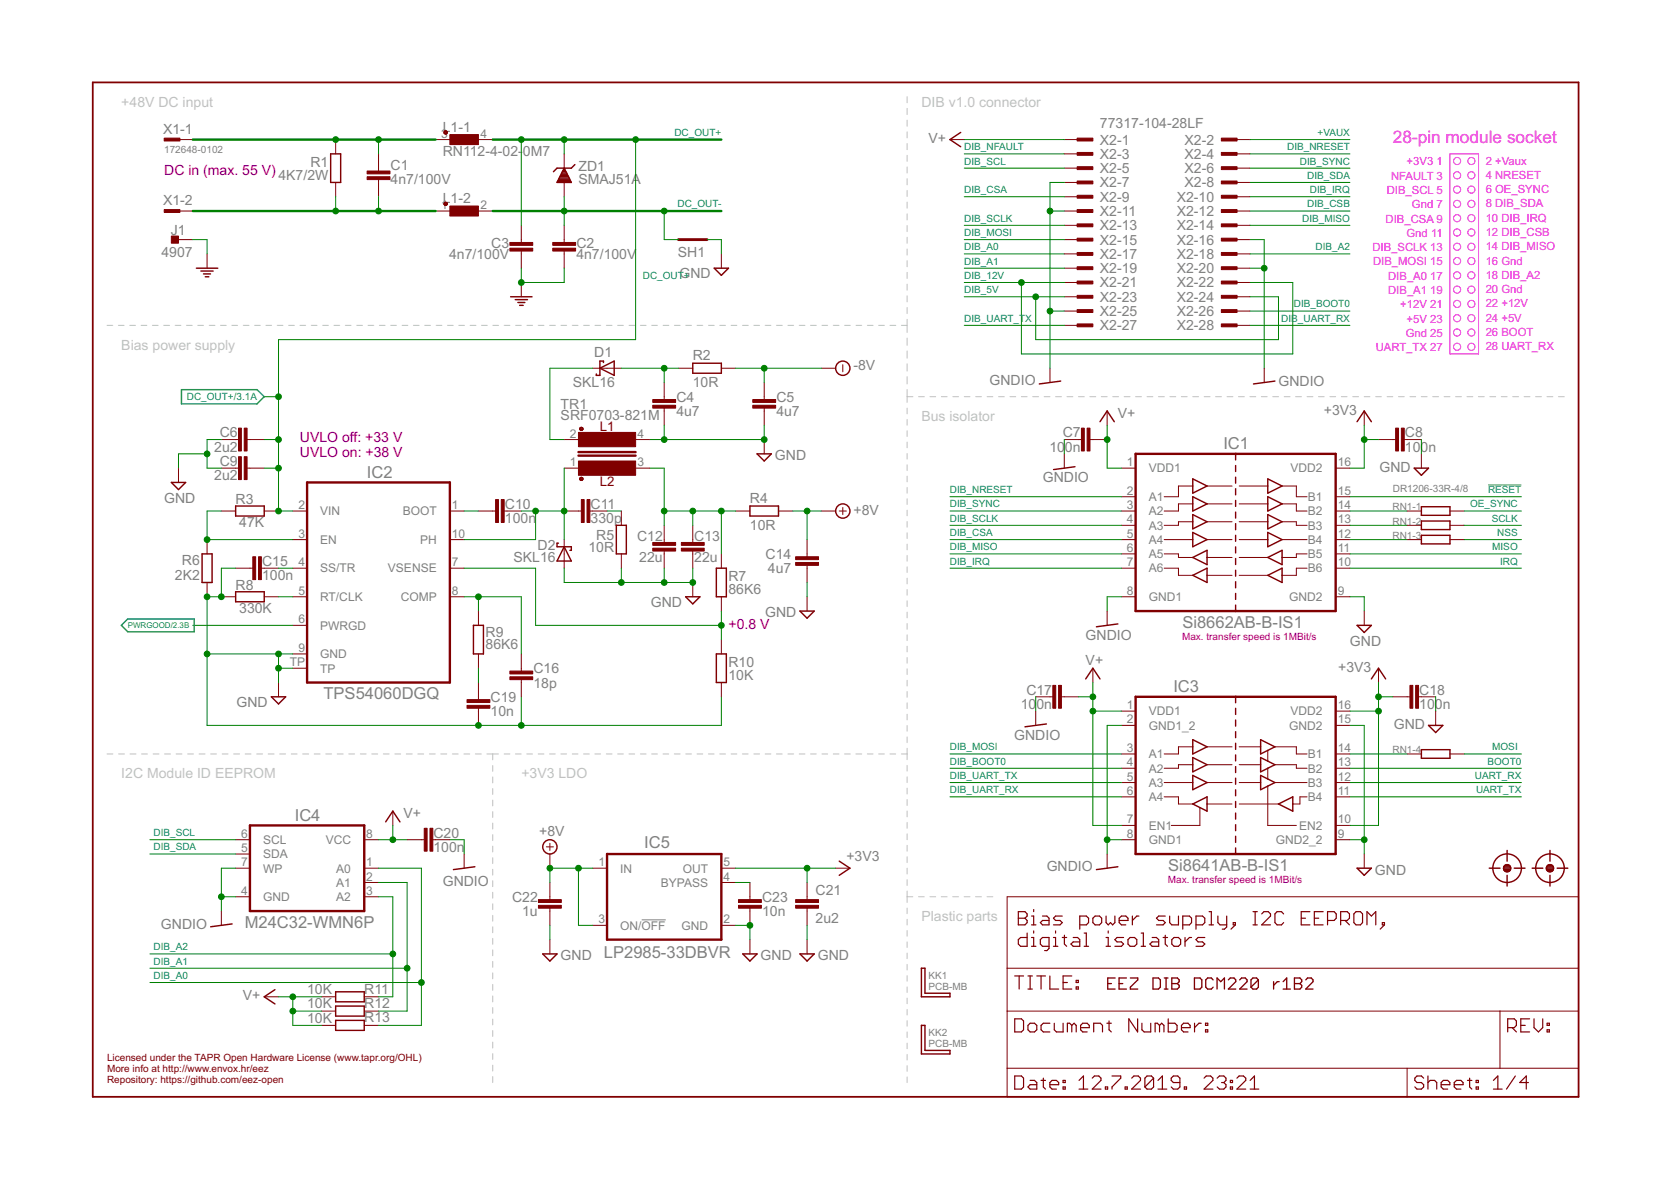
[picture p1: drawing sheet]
<svg xmlns="http://www.w3.org/2000/svg" width="297mm" height="210mm" viewBox="0 0 297 210" stroke-linecap="round" stroke-linejoin="round" font-family="sans-serif">
<defs><g id="words">
<text font-size="3.1" fill="#f0f" x="247.6" y="25.4">28-pin module socket</text>
<g font-size="2.9" fill="#808080">
<text x="217.5" y="79.8">IC1</text>
<text x="65.2" y="85">IC2</text>
<text x="210.2" y="111.6">Si8662AB-B-IS1</text>
<text x="57.5" y="124.1">TPS54060DGQ</text>
<text x="208.6" y="123">IC3</text>
<text x="52.4" y="145.8">IC4</text>
<text x="114.5" y="150.8">IC5</text>
<text x="207.6" y="154.7">Si8641AB-B-IS1</text>
<text x="43.5" y="164.9">M24C32-WMN6P</text>
<text x="107.4" y="170.2">LP2985-33DBVR</text>
</g>
<g font-size="2.5" fill="#c0c0c0">
<text x="21.6" y="19">+48V DC input</text>
<text x="163.8" y="19">DIB v1.0 connector</text>
<text x="21.6" y="62.1">Bias power supply</text>
<text x="163.8" y="74.8">Bus isolator</text>
<text x="21.6" y="138.3">I2C Module ID EEPROM</text>
<text x="92.7" y="138.3">+3V3 LDO</text>
<text x="163.8" y="163.7">Plastic parts</text>
</g>
<g font-size="2.5" fill="#808080">
<text x="29" y="23.8">X1-1</text>
<text x="78.7" y="23.4">L1-1</text>
<text x="195.5" y="22.8">77317-104-28LF</text>
<text x="55.2" y="29.7">R1</text>
<text x="78.7" y="27.7">RN112-4-02-</text>
<text x="93" y="27.7">0M7</text>
<text x="165.1" y="25.4">V+</text>
<text x="195.5" y="25.7">X2-1</text>
<text x="195.5" y="28.2">X2-3</text>
<text x="210.6" y="25.7">X2-2</text>
<text x="210.6" y="28.2">X2-4</text>
<text x="49.5" y="31.9">4K7/2W</text>
<text x="69.4" y="32.7">4n7/100V</text>
<text x="69.4" y="30.1">C1</text>
<text x="102.8" y="32.7">SMAJ51A</text>
<text x="102.8" y="30.4">ZD1</text>
<text x="195.5" y="30.8">X2-5</text>
<text x="195.5" y="33.3">X2-7</text>
<text x="195.5" y="35.9">X2-9</text>
<text x="209.2" y="35.9">X2-10</text>
<text x="210.6" y="30.8">X2-6</text>
<text x="210.6" y="33.3">X2-8</text>
<text x="29" y="36.5">X1-2</text>
<text x="30.4" y="41.8">J1</text>
<text x="78.7" y="36.1">L1-2</text>
<text x="195.5" y="38.4">X2-11</text>
<text x="195.5" y="40.9">X2-13</text>
<text x="209.2" y="38.4">X2-12</text>
<text x="209.2" y="40.9">X2-14</text>
<text x="28.7" y="45.6">4907</text>
<text x="79.8" y="46">4n7/100V</text>
<text x="87.3" y="44.1">C3</text>
<text x="102.5" y="46">4n7/100V</text>
<text x="102.5" y="44.1">C2</text>
<text x="120.5" y="45.6">SH1</text>
<text x="195.5" y="43.5">X2-15</text>
<text x="195.5" y="46">X2-17</text>
<text x="209.2" y="43.5">X2-16</text>
<text x="209.2" y="46">X2-18</text>
<text x="120.8" y="49.4">GND</text>
<text x="195.5" y="48.6">X2-19</text>
<text x="195.5" y="51.1">X2-21</text>
<text x="195.5" y="53.6">X2-23</text>
<text x="209.2" y="48.6">X2-20</text>
<text x="209.2" y="51.1">X2-22</text>
<text x="209.2" y="53.6">X2-24</text>
<text x="195.5" y="56.2">X2-25</text>
<text x="195.5" y="58.7">X2-27</text>
<text x="209.2" y="56.2">X2-26</text>
<text x="209.2" y="58.7">X2-28</text>
<text x="105.6" y="63.5">D1</text>
<text x="123.2" y="63.9">R2</text>
<text x="151.7" y="65.7">-8V</text>
<text x="101.8" y="68.9">SKL16</text>
<text x="120.2" y="71.4">C4</text>
<text x="123.2" y="68.7">10R</text>
<text x="138" y="71.4">C5</text>
<text x="175.9" y="68.5">GNDIO</text>
<text x="227.3" y="68.6">GNDIO</text>
<text x="39.1" y="77.8">C6</text>
<text x="99.7" y="74.7">SRF0703-821M</text>
<text x="99.7" y="72.6">TR1</text>
<text x="120.2" y="73.9">4u7</text>
<text x="138" y="73.9">4u7</text>
<text x="188.9" y="77.8">C7</text>
<text x="198.7" y="74.3">V+</text>
<text x="235.3" y="73.7">+3V3</text>
<text x="249.7" y="77.8">C8</text>
<text x="38.1" y="80.3">2u2</text>
<text x="39.1" y="82.8">C9</text>
<text x="137.8" y="81.8">GND</text>
<text x="186.5" y="80.3">10</text>
<text x="189.3" y="80.3">0n</text>
<text x="245.2" y="83.8">GND</text>
<text x="249.7" y="80.3">100n</text>
<text x="29.2" y="89.4">GND</text>
<text x="38.1" y="85.4">2u2</text>
<text x="41.9" y="89.7">R3</text>
<text x="133.3" y="89.3">R4</text>
<text x="185.4" y="85.8">GNDIO</text>
<text x="42.5" y="93.8">47K</text>
<text x="89.8" y="93">100n</text>
<text x="89.8" y="90.5">C10</text>
<text x="105" y="93">330p</text>
<text x="105" y="90.5">C11</text>
<text x="133.3" y="94.1">10R</text>
<text x="151.7" y="91.5">+8V</text>
<text x="32.3" y="100.5">R6</text>
<text x="46.6" y="100.6">C15</text>
<text x="91.3" y="100">SKL16</text>
<text x="95.6" y="97.7">D2</text>
<text x="104.6" y="98.2">10R</text>
<text x="106" y="96">R5</text>
<text x="113.2" y="96.2">C12</text>
<text x="113.6" y="100">22u</text>
<text x="123.4" y="100">22u</text>
<text x="123.4" y="96.2">C13</text>
<text x="136.1" y="99.3">C14</text>
<text x="136.5" y="101.9">4u7</text>
<text x="31.1" y="103">2K2</text>
<text x="41.9" y="104.9">R8</text>
<text x="46.6" y="103.1">100n</text>
<text x="115.7" y="107.8">GND</text>
<text x="129.5" y="105.6">86K6</text>
<text x="129.5" y="103.3">R7</text>
<text x="42.5" y="109">330K</text>
<text x="86.3" y="113.2">R9</text>
<text x="136" y="109.8">GND</text>
<text x="193" y="113.7">GNDIO</text>
<text x="86.3" y="115.3">86K6</text>
<text x="94.8" y="119.7">C16</text>
<text x="129.5" y="118.5">R10</text>
<text x="193" y="118.1">V+</text>
<text x="237.9" y="119.4">+3V3</text>
<text x="240" y="114.8">GND</text>
<text x="42.1" y="125.6">GND</text>
<text x="87.2" y="124.7">C19</text>
<text x="94.8" y="122.2">18p</text>
<text x="129.5" y="120.8">10K</text>
<text x="182.4" y="123.5">C17</text>
<text x="252.3" y="123.5">C18</text>
<text x="87.2" y="127.3">10n</text>
<text x="180.3" y="131.5">GNDIO</text>
<text x="181.5" y="126">10</text>
<text x="184.2" y="126">0n</text>
<text x="247.8" y="129.6">GND</text>
<text x="252.3" y="126">100n</text>
<text x="71.7" y="145.4">V+</text>
<text x="77.1" y="148.9">C20</text>
<text x="95.9" y="148.6">+8V</text>
<text x="77.1" y="151.4">100n</text>
<text x="150.5" y="153">+3V3</text>
<text x="186.1" y="154.8">GNDIO</text>
<text x="244.4" y="155.5">GND</text>
<text x="78.7" y="157.5">GNDIO</text>
<text x="91" y="160.3">C22</text>
<text x="135.5" y="160.3">C23</text>
<text x="145" y="159">C21</text>
<text x="28.6" y="165.1">GNDIO</text>
<text x="92.8" y="162.8">1u</text>
<text x="135.5" y="162.8">10n</text>
<text x="145" y="164.1">2u2</text>
<text x="99.7" y="170.7">GND</text>
<text x="135.2" y="170.7">GND</text>
<text x="145.4" y="170.7">GND</text>
<text x="43.2" y="177.8">V+</text>
<text x="54.6" y="176.7">10K</text>
<text x="54.6" y="179.2">10K</text>
<text x="64.7" y="176.6">R11</text>
<text x="64.7" y="179.2">R12</text>
<text x="54.6" y="181.7">10K</text>
<text x="64.7" y="181.7">R13</text>
</g>
<g font-size="2.5" fill="#800080">
<text x="29.2" y="31.2">DC in (max. 55 V)</text>
<text x="53.3" y="78.6">UVLO off: +33 V</text>
<text x="53.3" y="81.3">UVLO on: +38 V</text>
<text x="129.5" y="111.8">+0.8 V</text>
</g>
<g font-size="2.3" fill="#800000">
<text x="106.6" y="76.5">L1</text>
<text x="106.6" y="86.4">L2</text>
</g>
<g font-size="2.1" fill="#808080">
<text x="78.4" y="24.5">3</text>
<text x="85.4" y="24.5">4</text>
<text x="78.4" y="37.1">1</text>
<text x="85.4" y="37.1">2</text>
<text x="101.3" y="77.8">2</text>
<text x="113.3" y="77.8">4</text>
<text x="101.3" y="82.9">1</text>
<text x="113.3" y="82.9">3</text>
<text x="200.3" y="82.9">1</text>
<text x="204.2" y="84">VDD1</text>
<text x="229.4" y="84">VDD2</text>
<text x="237.8" y="82.9">16</text>
<text x="200.3" y="87.9">2</text>
<text x="204.2" y="89.1">A1</text>
<text x="232.5" y="89.1">B1</text>
<text x="237.8" y="87.9">15</text>
<text x="53" y="90.5">2</text>
<text x="53" y="95.6">3</text>
<text x="56.9" y="91.6">VIN</text>
<text x="71.6" y="91.6">BOOT</text>
<text x="80.3" y="95.6">10</text>
<text x="80.3" y="90.5">1</text>
<text x="200.3" y="90.5">3</text>
<text x="200.3" y="93">4</text>
<text x="200.3" y="95.6">5</text>
<text x="204.2" y="91.6">A2</text>
<text x="204.2" y="94.1">A3</text>
<text x="232.5" y="94.1">B3</text>
<text x="232.5" y="91.6">B2</text>
<text x="237.8" y="95.6">12</text>
<text x="237.8" y="93">13</text>
<text x="237.8" y="90.5">14</text>
<text x="53" y="100.6">4</text>
<text x="56.9" y="96.7">EN</text>
<text x="56.9" y="101.8">SS/TR</text>
<text x="69" y="101.8">VSENSE</text>
<text x="74.7" y="96.7">PH</text>
<text x="80.3" y="100.6">7</text>
<text x="200.3" y="98.1">6</text>
<text x="200.3" y="100.6">7</text>
<text x="204.2" y="96.7">A4</text>
<text x="204.2" y="99.2">A5</text>
<text x="204.2" y="101.8">A6</text>
<text x="232.5" y="96.7">B4</text>
<text x="232.5" y="99.2">B5</text>
<text x="232.5" y="101.8">B6</text>
<text x="237.8" y="98.1">11</text>
<text x="237.8" y="100.6">10</text>
<text x="53" y="105.7">5</text>
<text x="56.9" y="106.8">RT/CLK</text>
<text x="71.2" y="106.8">COMP</text>
<text x="80.3" y="105.7">8</text>
<text x="200.3" y="105.7">8</text>
<text x="204.2" y="106.8">GND1</text>
<text x="229.1" y="106.8">GND2</text>
<text x="237.8" y="105.7">9</text>
<text x="53" y="110.8">6</text>
<text x="56.9" y="111.9">PWRGD</text>
<text x="51.5" y="118.4">TP</text>
<text x="53" y="115.9">9</text>
<text x="56.9" y="117">GND</text>
<text x="56.9" y="119.5">TP</text>
<text x="200.3" y="126">1</text>
<text x="200.3" y="128.6">2</text>
<text x="204.2" y="127.1">VDD1</text>
<text x="204.2" y="129.7">GND1_2</text>
<text x="229.1" y="129.7">GND2</text>
<text x="229.4" y="127.1">VDD2</text>
<text x="237.8" y="128.6">15</text>
<text x="237.8" y="126">16</text>
<text x="200.3" y="133.6">3</text>
<text x="200.3" y="136.2">4</text>
<text x="204.2" y="134.8">A1</text>
<text x="204.2" y="137.3">A2</text>
<text x="232.5" y="137.3">B2</text>
<text x="232.5" y="134.8">B1</text>
<text x="237.8" y="136.2">13</text>
<text x="237.8" y="133.6">14</text>
<text x="200.3" y="138.7">5</text>
<text x="200.3" y="141.3">6</text>
<text x="204.2" y="139.8">A3</text>
<text x="204.2" y="142.4">A4</text>
<text x="232.5" y="142.4">B4</text>
<text x="232.5" y="139.8">B3</text>
<text x="237.8" y="141.3">11</text>
<text x="237.8" y="138.7">12</text>
<text x="42.9" y="148.9">6</text>
<text x="46.8" y="150">SCL</text>
<text x="57.9" y="150">VCC</text>
<text x="65.1" y="148.9">8</text>
<text x="200.3" y="146.3">7</text>
<text x="200.3" y="148.9">8</text>
<text x="204.2" y="147.5">EN1</text>
<text x="204.2" y="150">GND1</text>
<text x="226.8" y="150">GND2_2</text>
<text x="230.9" y="147.5">EN2</text>
<text x="237.8" y="148.9">9</text>
<text x="237.8" y="146.3">10</text>
<text x="42.9" y="151.4">5</text>
<text x="42.9" y="154">7</text>
<text x="46.8" y="152.5">SDA</text>
<text x="46.8" y="155.1">WP</text>
<text x="59.8" y="155.1">A0</text>
<text x="65.1" y="154">1</text>
<text x="106.4" y="154">1</text>
<text x="110.2" y="155.1">IN</text>
<text x="121.4" y="155.1">OUT</text>
<text x="128.6" y="154">5</text>
<text x="42.9" y="159">4</text>
<text x="46.8" y="160.2">GND</text>
<text x="59.8" y="160.2">A2</text>
<text x="59.8" y="157.6">A1</text>
<text x="65.1" y="159">3</text>
<text x="65.1" y="156.5">2</text>
<text x="117.5" y="157.6">BYPASS</text>
<text x="128.6" y="156.5">4</text>
<text x="106.4" y="164.1">3</text>
<text x="110.2" y="165.2">ON/OFF</text>
<text x="121.2" y="165.2">GND</text>
<text x="128.6" y="164.1">2</text>
</g>
<g font-size="2" fill="#f0f">
<text x="250" y="29.4">+3V3</text>
<text x="255.4" y="29.4">1</text>
<text x="264.1" y="29.3">2 +Vaux</text>
<text x="246.5" y="34.5">DIB_SCL 5</text>
<text x="247.3" y="31.9">NFAULT 3</text>
<text x="264.1" y="34.3">6 OE_SYNC</text>
<text x="264.1" y="31.8">4 NRESET</text>
<text x="246.3" y="39.6">DIB_CSA 9</text>
<text x="251" y="37">Gnd 7</text>
<text x="264.1" y="39.4">10 DIB_IRQ</text>
<text x="264.1" y="41.9">12 DIB_CSB</text>
<text x="264.1" y="36.9">8 DIB_SDA</text>
<text x="244" y="44.6">DIB_SCLK 13</text>
<text x="244.1" y="47.2">DIB_MOSI 15</text>
<text x="250" y="42.1">Gnd 11</text>
<text x="264.1" y="47">16 Gnd</text>
<text x="264.1" y="44.5">14 DIB_MISO</text>
<text x="246.8" y="52.3">DIB_A1</text>
<text x="246.8" y="49.7">DIB_A0</text>
<text x="254.2" y="52.3">19</text>
<text x="254.2" y="49.7">17</text>
<text x="264.1" y="52.1">20 Gnd</text>
<text x="264.1" y="49.6">18 DIB_A2</text>
<text x="248.9" y="54.8">+12V 21</text>
<text x="249.9" y="59.9">Gnd 25</text>
<text x="250" y="57.3">+5V 23</text>
<text x="264.1" y="59.7">26 BOOT</text>
<text x="264.1" y="54.6">22 +12V</text>
<text x="264.1" y="57.2">24 +5V</text>
<text x="244.6" y="62.4">UART_TX 27</text>
<text x="264.1" y="62.3">28 UART_RX</text>
</g>
<g font-size="1.8" fill="#808080">
<text x="29.2" y="27.2">172648-0102</text>
<text x="247.6" y="87.5">DR1206-33R-4/8</text>
<text x="247.5" y="90.7">RN1-1</text>
<text x="247.5" y="93.2">RN1-2</text>
<text x="247.5" y="95.8">RN1-3</text>
<text x="247.5" y="133.9">RN1-4</text>
<text x="165.1" y="174">KK1</text>
<text x="165.1" y="175.9">PCB-MB</text>
<text x="165.1" y="184.2">KK2</text>
<text x="165.1" y="186.1">PCB-MB</text>
</g>
<g font-size="1.8" fill="#008080">
<text x="119.9" y="24.2">DC_OUT+</text>
<text x="171.4" y="29.3">DIB_SCL</text>
<text x="171.4" y="26.7">DIB_NFAULT</text>
<text x="228.8" y="26.7">DIB_NRESET</text>
<text x="231.1" y="29.3">DIB_SYNC</text>
<text x="234.2" y="24.2">+VAUX</text>
<text x="171.4" y="34.3">DIB_CSA</text>
<text x="232.4" y="31.8">DIB_SDA</text>
<text x="232.9" y="34.3">DIB_IRQ</text>
<text x="120.4" y="36.9">DC_OUT-</text>
<text x="171.4" y="39.4">DIB_SCLK</text>
<text x="171.4" y="41.9">DIB_MOSI</text>
<text x="231.5" y="39.4">DIB_MISO</text>
<text x="232.4" y="36.9">DIB_CSB</text>
<text x="171.4" y="44.5">DIB_A0</text>
<text x="171.4" y="47">DIB_A1</text>
<text x="233.9" y="44.5">DIB_A2</text>
<text x="114.3" y="49.6">DC_OUT+</text>
<text x="171.4" y="52.1">DIB_5V</text>
<text x="171.4" y="49.6">DIB_12V</text>
<text x="171.4" y="57.2">DIB_UART_TX</text>
<text x="227.8" y="57.2">DIB_UART_RX</text>
<text x="230" y="54.6">DIB_BOOT0</text>
<text x="33.2" y="71.2">DC_OUT+/3.1A</text>
<text x="168.9" y="87.7">DIB_NRESET</text>
<text x="264.5" y="87.7">RESET</text>
<text x="168.9" y="92.7">DIB_SCLK</text>
<text x="168.9" y="95.3">DIB_CSA</text>
<text x="168.9" y="90.2">DIB_SYNC</text>
<text x="261.3" y="90.2">OE_SYNC</text>
<text x="265.2" y="92.7">SCLK</text>
<text x="266.1" y="95.3">NSS</text>
<text x="168.9" y="97.8">DIB_MISO</text>
<text x="168.9" y="100.4">DIB_IRQ</text>
<text x="265.3" y="97.8">MISO</text>
<text x="266.7" y="100.4">IRQ</text>
<text x="168.9" y="133.4">DIB_MOSI</text>
<text x="168.9" y="135.9">DIB_BOOT0</text>
<text x="264.4" y="135.9">BOOT0</text>
<text x="265.3" y="133.4">MOSI</text>
<text x="168.9" y="141">DIB_UART_RX</text>
<text x="168.9" y="138.4">DIB_UART_TX</text>
<text x="262.2" y="138.4">UART_RX</text>
<text x="262.4" y="141">UART_TX</text>
<text x="27.3" y="148.6">DIB_SCL</text>
<text x="27.3" y="151.1">DIB_SDA</text>
<text x="27.3" y="174">DIB_A0</text>
<text x="27.3" y="171.5">DIB_A1</text>
<text x="27.3" y="168.9">DIB_A2</text>
</g>
<g font-size="1.8" fill="#800080">
<text x="210.1" y="113.7">Max. transfer speed is 1MBit/s</text>
<text x="207.6" y="156.9">Max. transfer speed is 1MBit/s</text>
</g>
<g font-size="1.8" fill="#800000">
<text x="19" y="188.6">Licensed under the TAPR Open Hardware License (www.tapr.org/OHL)</text>
<text x="19" y="190.5">More info at http://www.envox.hr/eez</text>
<text x="19" y="192.4">Repository: https://github.com/eez-open</text>
</g>
<text font-size="1.4" fill="#008080" x="22.7" y="111.7">PWRGOOD/2.3B</text>
</g></defs>
<g fill="none" stroke="#c0c0c0" stroke-width=".18">
<path d="M161.2 17.2v1.1M161.2 19.3v1.1M161.2 21.4v1M161.2 23.4v1.1M161.2 25.5v1.1M161.2 27.6v1.1M161.2 29.7v1.1M161.2 31.7v1.2M161.2 33.8v1.1M161.2 35.9v1.1M161.2 38v1.1M19 57.8h1"/>
<path d="M21 57.8h1.1M23.1 57.8h1M25.1 57.8h1M27.1 57.8h1M29.1 57.8h1M31.1 57.8h1.1M33.1 57.8h1.1M35.2 57.8h1M37.2 57.8h1M39.2 57.8h1M41.2 57.8h1M43.2 57.8h1.1"/>
<path d="M45.3 57.8h1M47.3 57.8h1M49.3 57.8h1M51.3 57.8h1M53.3 57.8h1M55.3 57.8h1M57.4 57.8h1M59.4 57.8h1M61.4 57.8h1M63.4 57.8h1M65.4 57.8h1M67.4 57.8h1.1"/>
<path d="M69.4 57.8h1.1M71.5 57.8h1M73.5 57.8h1M75.5 57.8h1M77.5 57.8h1M79.5 57.8h1.1M81.6 57.8h1M83.6 57.8h1M85.6 57.8h1M87.6 57.8h1M89.6 57.8h1M91.7 57.8h1"/>
<path d="M93.7 57.8h1M95.7 57.8h1M97.7 57.8h1M99.7 57.8h1M101.7 57.8h1M103.7 57.8h1.1M105.8 57.8h1M107.8 57.8h1M109.8 57.8h1M111.8 57.8h1M113.8 57.8h1.1M115.8 57.8h1.1"/>
<path d="M117.9 57.8h1M119.9 57.8h1M121.9 57.8h1M123.9 57.8h1M125.9 57.8h1.1M128 57.8h1M130 57.8h1M132 57.8h1M134 57.8h1M136 57.8h1M138 57.8h1.1M140.1 57.8h1"/>
<path d="M142.1 57.8h1M144.1 57.8h1M146.1 57.8h1M148.1 57.8h1M150.1 57.8h1.1M152.2 57.8h1M154.2 57.8h1M156.2 57.8h1M158.2 57.8h1M160.2 57.8h1M161.2 40.1v1.1M161.2 42.2v1"/>
<path d="M161.2 44.3v1M161.2 46.3v1.1M161.2 48.4v1.1M161.2 50.5v1.1M161.2 52.6v1.1M161.2 54.7v1M161.2 56.7v2.4M161.2 60.1v1.3M161.2 62.4v1.3M161.2 64.7v1.3M161.2 67v1.2M161.2 69.2v2.3"/>
<path d="M161.2 72.5v1.1M161.2 74.5v1.1M161.2 76.6v1M161.2 78.6v1M161.2 70.5h1.1M163.3 70.5h1M165.3 70.5h1M167.3 70.5h1.1M169.4 70.5h1M171.4 70.5h1M173.4 70.5h1.1M175.5 70.5h1"/>
<path d="M177.5 70.5h1M179.5 70.5h1.1M181.6 70.5h1M183.6 70.5h1M185.6 70.5h1M187.6 70.5h1.1M189.7 70.5h1M191.7 70.5h1M193.7 70.5h1.1M195.8 70.5h1M197.8 70.5h1M199.8 70.5h1.1"/>
<path d="M201.9 70.5h1M203.9 70.5h1M205.9 70.5h1.1M208 70.5h1M210 70.5h1M212 70.5h1.1M214.1 70.5h1M216.1 70.5h1M218.1 70.5h1.1M220.2 70.5h1M222.2 70.5h1M224.2 70.5h1.1"/>
<path d="M226.3 70.5h1M228.3 70.5h1M230.3 70.5h1.1M232.3 70.5h1.1M234.4 70.5h1M236.4 70.5h1M238.4 70.5h1.1M240.5 70.5h1M242.5 70.5h1M244.5 70.5h1.1M246.6 70.5h1M248.6 70.5h1"/>
<path d="M250.6 70.5h1.1M252.6 70.5h1.1M254.7 70.5h1M256.7 70.5h1M258.7 70.5h1.1M260.8 70.5h1M262.8 70.5h1M264.8 70.5h1.1M266.9 70.5h1M268.9 70.5h1M270.9 70.5h1.1M273 70.5h1"/>
<path d="M275 70.5h1M277 70.5h1.1M161.2 80.6v1M161.2 82.6v1M161.2 84.6v1M161.2 86.6v1.1M161.2 88.6v1.1M161.2 90.7v1M161.2 92.7v1M161.2 94.7v1M161.2 96.7v1M161.2 98.7v1"/>
<path d="M161.2 100.8v.9M161.2 102.8v1M161.2 104.8v1M161.2 106.8v1M161.2 108.8v1M161.2 110.8v1M161.2 112.8v1.1M161.2 114.9v1M161.2 116.9v1M161.2 118.9v1M19 134h1.1M21.1 134h1"/>
<path d="M23.1 134h1.1M25.2 134h1M27.2 134h1.1M29.3 134h1M31.3 134h1M33.4 134h1M35.4 134h1M37.4 134h1.1M39.5 134h1M41.5 134h1.1M43.6 134h1M45.6 134h1.1"/>
<path d="M47.7 134h1M49.7 134h1.1M51.8 134h1M53.8 134h1.1M55.9 134h1M57.9 134h1M59.9 134h1.1M62 134h1M64.1 134h1M66.1 134h1M68.1 134h1.1M70.2 134h1"/>
<path d="M72.2 134h1.1M74.3 134h1M76.3 134h1.1M78.4 134h1M80.4 134h1M82.5 134h1M84.5 134h1.1M86.6 134h2M87.6 134v1M87.6 136.1v1M87.6 138.1v1M89.6 134h1"/>
<path d="M91.6 134h1M93.6 134h1.1M95.7 134h1M97.7 134h1M99.7 134h1M101.7 134h1M103.7 134h1.1M105.7 134h1.1M107.8 134h1M109.8 134h1M111.8 134h1M113.8 134h1.1"/>
<path d="M115.8 134h1.1M117.9 134h1M119.9 134h1M121.9 134h1M123.9 134h1M125.9 134h1M128 134h1M130 134h1M132 134h1M134 134h1M136 134h1M138 134h1"/>
<path d="M140.1 134h1M142.1 134h1M144.1 134h1M146.1 134h1M148.1 134h1M150.1 134h1.1M152.1 134h1.1M154.2 134h1M156.2 134h1M158.2 134h1M160.2 134h1M161.2 120.9v1"/>
<path d="M161.2 122.9v1M161.2 124.9v1M161.2 126.9v1.1M161.2 128.9v1.1M161.2 131v1M161.2 133v2M161.2 136v1.1M161.2 138.1v1M87.6 140.1v1.1M87.6 142.2v1M87.6 144.3v1M87.6 146.3v1"/>
<path d="M87.6 148.3v1.1M87.6 150.4v1M87.6 152.4v1.1M87.6 154.5v1M87.6 156.5v1.1M87.6 158.6v1M161.2 140.1v1M161.2 142.1v1.1M161.2 144.1v1.1M161.2 146.2v1M161.2 148.2v1M161.2 150.2v1.1"/>
<path d="M161.2 152.3v1M161.2 154.3v1M161.2 156.3v1.1M161.2 158.4v2M161.2 159.4h1.1M163.3 159.4h1M165.3 159.4h1M167.3 159.4h1.1M169.4 159.4h1M171.4 159.4h1M173.4 159.4h1.1M175.5 159.4h1"/>
<path d="M87.6 160.6v1.1M87.6 162.7v1M87.6 164.7v1.1M87.6 166.8v1M87.6 168.8v1.1M87.6 170.9v1M87.6 172.9v1.1M87.6 175v1M87.6 177v1.1M87.6 179.1v1M161.2 161.4v1M161.2 163.4v1"/>
<path d="M161.2 165.4v1M161.2 167.4v1M161.2 169.4v1M161.2 171.4v1M161.2 173.4v1M161.2 175.4v1M161.2 177.4v1M161.2 179.4v1M87.6 181.1v1.1M87.6 183.2v1M87.6 185.2v1.1M87.6 187.3v1"/>
<path d="M87.6 189.3v1.1M87.6 191.3v1.1M161.2 181.4v1M161.2 183.4v1M161.2 185.4v1M161.2 187.4v1M161.2 189.4v1M161.2 191.4v1"/>
</g>
<path d="M114.1 163.5h4.2" fill="none" stroke="#808080" stroke-width=".18"/>
<g fill="none" stroke="#800000" stroke-width=".21">
<path d="M180.4 173.5h1.5M181 162h1.2l.4 .4v.4l-.4 .4 .4 .4v.4l-.4 .4h-1.2zM181 163.2h1.2M181.2 173.5v2.3M182.6 165.8v2.4h-1.2l-.4-.4v-.8l.4-.4h1.2M182.7 173.5h.8M182.7 175.8h.8M183.1 173.5v2.3M183.4 164.4h.7M183.4 162.8h.3v1.6M183.4 166.6h.3v1.6M183.4 168.2h.7"/>
<path d="M183.7 161.6v.4M183.7 165.5v.3M184.3 173.5h1.5M185.1 173.5v2.3M185.3 162.8h.8l.4 .4v1.2h-1.2l-.4-.4 .4-.4h1.2M186.5 168.2h-1.2l-.4-.4v-.8l.4-.4h1.2v2l-.4 .4h-.4M186.6 173.5v2.3h1.6M187.3 168.2h.7M187.3 166.6h.3v1.6M187.6 165.5v.3M188.8 162.8h-1.2l-.3 .4 .3 .4h.8l.4 .4-.4 .4h-1.1M188.8 166.6h.8"/>
<path d="M189 174.6h.7M189.2 166.2v1.6l.4 .4M190.5 173.5h-1.5v2.3h1.5M190.8 166.6h.8l.3 .4v1.2h-1.1l-.4-.4 .4-.4h1.1M191.3 175.4h.4v.4h-.4zM191.3 174.2h.4v.4h-.4zM191.9 164.4h1.2l.4-.4v-.8l-.4-.4h-1.2v2.3M192.7 168.2h.8M192.7 165.8h.4v2.4M194.3 163.2l.4-.4h.8l.3 .4v.8l-.3 .4h-.8l-.4-.4zM196.6 162.8v1.2l.4 .4 .4-.4 .4 .4 .4-.4v-1.2M196.6 168.2h.8"/>
<path d="M196.6 166.6h.4v1.6M197 165.5v.3M198.9 163.6h1.6v-.4l-.4-.4h-.8l-.4 .4v.8l.4 .4h.8M199.7 166.6h-1.1l-.4 .4 .4 .4h.7l.4 .4-.4 .4h-1.1M200.9 166.6h.8l.4 .4v.8l-.4 .4h-.8l-.4-.4v-.8zM201.3 162.8v1.6M202.5 162.8h-.4l-.8 .8M202.9 168.2h.7M202.9 165.8h.3v2.4M204.8 166.6h.8l.4 .4v1.2h-1.2l-.4-.4 .4-.4h1.2M206.8 166.6h.7M207.1 162.8h-1.1l-.4 .4 .4 .4h.8l.3 .4-.3 .4h-1.2"/>
<path d="M207.1 166.2v1.6l.4 .4M207.9 162.8v1.2l.4 .4h1.2v-1.6M208.3 167l.4-.4h.8l.4 .4v.8l-.4 .4h-.8l-.4-.4zM210.2 164.4h1.2l.4-.4v-.8l-.4-.4h-1.2v2.3M210.7 166.6v1.6M211.8 166.6h-.4l-.7 .8M212.6 164.4h1.2l.4-.4v-.8l-.4-.4h-1.2v2.3M214.2 166.6h-1.2l-.4 .4 .4 .4h.8l.4 .4-.4 .4h-1.2M214.9 162h.4v2.4M214.9 164.4h.8M216.5 162.8v1.2l.4 .4h1.2M218.1 162.8v2l-.4 .3h-.4"/>
<path d="M219.2 164h.4v.4h-.4zM219.6 164.4l-.8 .7M222.7 162h.8M222.7 164.4h.8M223.1 162v2.4M224.3 162.4l.4-.4h.7l.4 .4v.4l-1.5 1.6h1.5M228.2 162.4l-.4-.4h-.8l-.4 .4v1.6l.4 .4h.8l.4-.4M231.3 163.2h.8M232.9 162h-1.6v2.4h1.6M233.6 163.2h.8M235.2 162h-1.6v2.4h1.6M236 163.6h1.2l.3-.4v-.8l-.3-.4h-1.2v2.4"/>
<path d="M238.3 163.6h1.2l.4-.4v-.8l-.4-.4h-1.2v2.4M239.1 163.6l.8 .8M241 162h.8l.4 .4v1.6l-.4 .4h-.8l-.3-.4v-1.6zM243 164.4v-2.4l.8 .8 .8-.8v2.4M245.7 164h.4v.4h-.4zM246.1 164.4l-.8 .7M180.4 181.1h1.2l.3 .4v1.5l-.3 .4h-1.2zM180.4 191.2h1.2l.3 .4v1.6l-.3 .4h-1.2zM182.7 182.2l.4-.3h.8l.4 .3v.8l-.4 .4h-.8l-.4-.4zM183.1 192h.8l.4 .4v1.2h-1.2l-.4-.4 .4-.4h1.2M185.1 192h.7M185.5 191.6v1.6l.3 .4"/>
<path d="M186.6 192.8h1.6v-.4l-.4-.4h-.8l-.4 .4v.8l.4 .4h.8M186.6 181.9h-1.1l-.4 .3v.8l.4 .4h1.1M187.4 181.9v1.1l.4 .4h1.2v-1.5M189 193.2h.4v.4h-.4zM189 192h.4v.4h-.4zM190.5 182.2l-.4-.3h-.4v1.5M190.5 182.2l.4-.3 .4 .3v1.2M190.5 182.2v1.2M191.8 193.6h1.6M191.8 192l.8-.8v2.4M192.1 182.6h1.5v-.4l-.3-.3h-.8l-.4 .3v.8l.4 .4h.8M194.2 191.6l.3-.4h.8l.4 .4v.4l-1.5 1.6h1.5"/>
<path d="M194.4 183.4v-1.5h1.2l.4 .3v1.2M196.5 193.2h.4v.4h-.4zM196.8 181.9h.7M197.1 181.5v1.5l.4 .4M197.7 191.2h1.5v.4l-1.5 1.6v.4M200 193.2h.4v.4h-.4zM201.2 191.6l.4-.4h.7l.4 .4v.4l-1.5 1.6h1.5M202.2 181.1v2.3l-1.5-2.3v2.3M203 181.9v1.1l.4 .4h1.2v-1.5M205.1 191.6v1.6l-.4 .4h-.8l-.4-.4M205.1 191.6l-.4-.4h-.8l-.4 .4v1.6M205.1 191.6l-1.6 1.6"/>
<path d="M205.8 193.6h1.6M205.8 192l.8-.8v2.4M206.1 182.2l-.4-.3h-.4v1.5M206.1 182.2v1.2M206.1 182.2l.4-.3 .4 .3v1.2M207.7 181.1v2.3h1.2l.3-.4v-.8l-.3-.3h-1.2M209.7 192.4h-1.1l-.4-.4v-.4l.4-.4h.8l.3 .4v1.6l-.3 .4h-.8l-.4-.4M210 182.6h1.6v-.4l-.4-.3h-.8l-.4 .3v.8l.4 .4h.8M210.5 193.2h.4v.4h-.4zM212.3 181.9v1.5M213.5 181.9h-.4l-.8 .7M214 191.6l.4-.4h.8l.4 .4v.4l-1.6 1.6h1.6"/>
<path d="M214.3 183h.4v.4h-.4zM214.3 181.9h.4v.3h-.4zM216.4 191.6l.4-.4h.8l.3 .4v.4l-.3 .4M217.1 192.4h.5M217.6 192.4l.3 .4v.4l-.3 .4h-.8l-.4-.4M218.7 193.2h.4v.4h-.4zM218.7 192h.4v.4h-.4zM219.9 191.6l.4-.4h.7l.4 .4v.4l-1.5 1.6h1.5M222.2 193.6h1.6M222.2 192l.8-.8v2.4M253.1 191.6l-.4-.4h-.8l-.4 .4v.4l.4 .4h.8l.4 .4v.4l-.4 .4h-.8l-.4-.4M253.8 192.4l.4-.4h.8l.4 .4v1.2"/>
<path d="M253.8 191.2v2.4M256.2 192.8h1.5v-.4l-.4-.4h-.7l-.4 .4v.8l.4 .4h.7M258.5 192.8h1.6v-.4l-.4-.4h-.8l-.4 .4v.8l.4 .4h.8M260.9 192h.7M261.2 191.6v1.6l.4 .4M262.4 193.2h.4v.4h-.4zM262.4 192h.4v.4h-.4zM265.5 193.6h1.5M265.5 192l.8-.8v2.4M268 182.6h1.2l.4-.4v-.7l-.4-.4h-1.2v2.3M268.8 182.6l.8 .8M269.4 191.2l-1.6 2.4"/>
<path d="M270.3 182.2h.8M271.7 192.4h-1.5l1.1-1.2v2.4M271.9 181.1h-1.6v2.3h1.6M272.7 181.1v1.5l.8 .8 .7-.8v-1.5M275 183h.4v.4h-.4zM275 181.9h.4v.3h-.4z"/>
</g>
<g fill="none" stroke="#800000" stroke-width=".25">
<path d="M58.8 27.3h1.8v5.1h-1.8zM79 36.3h.5M79 23.4v.3M79 23.7l.1 .1 .3-.1M79 23.4l.1-.1 .3 .1M79 23.6h.4M79 23.4h.4M79 36.1h.4M79.4 23.4v.3M99.1 32.3h2.4M99.2 32.1h2.2M99.3 31.9h2"/>
<path d="M99.4 31.6h1.8M99.5 31.4h1.5M99.6 31.2h1.3M99.8 31h1M99.9 30.8h.8M100 30.5h.6M100.1 30.3h.4M100.2 30.1h.2M100.3 29.9l1.3 2.5h-2.6zM102.2 29.3l-.6 .6h-2.6l-.6 .6M170.8 23.5l-1.9 1.3 1.9 1.3M34.9 47.7h3.8"/>
<path d="M35.7 48.2h2.2M36.2 48.7h1.2M36.5 49.2h.6M90.8 52.7h3.8M91.6 53.3h2.2M92.1 53.8h1.2M92.4 54.3h.6M127 47.7h2.5l-1.3 1.2zM103.1 76.3a.25 .25 0 0 0 .2 .2 .25 .25 0 0 0 .3-.2M103.1 76.3h.5M103.1 76.1l.4-.1 .1 .3M103.1 76.1v.2"/>
<path d="M103.1 76.1h.4M106.6 65.4l2.6-1.2v2.5zM107.3 64.4v-.2h-.7v2.5h-.6v-.2M123.1 64.6h5.1v1.7h-5.1zM188.6 67.7l-3.9 .5M195.5 75l1.3-2 1.3 2M226.6 67.7l-3.8 .5M241.2 75l1.3-2 1.3 2M30.5 85.7h2.5l-1.3 1.3zM35.9 98.4h1.8v5.1h-1.8zM41.9 89.9h5.1v1.8h-5.1zM99.3 96.5h-.3v.7h2.6v.6h-.3"/>
<path d="M100.3 97.2l1.3 2.5h-2.6zM103.1 85.2h.5M103.1 85a.26 .26 0 0 0 .1 .4 .26 .26 0 0 0 .4-.2M103.1 85l.4-.1 .1 .3M103.1 85h.4M109.6 93.4h1.7v5h-1.7zM133.3 89.9h5.1v1.8h-5.1zM134.6 80.7h2.5l-1.3 1.2zM191.1 83l-3.8 .5M212 88.3l2.6 1.3-2.6 1.2zM212 85.1l2.6 1.3-2.6 1.3zM212 91.5l2.6 1.2-2.6 1.3z"/>
<path d="M212 94.6l2.6 1.3-2.6 1.3zM212 99.1l2.6-1.3v2.6zM219.6 80.7v1M219.6 82.7v1.1M219.6 84.8v1.1M219.6 86.9v1M219.6 88.9v1.1M219.6 91v1.1M219.6 93.1v1M219.6 95.1v1.1M219.6 97.2v1.1M219.6 99.3v1"/>
<path d="M225.4 88.3l2.5 1.3-2.5 1.2zM225.4 85.1l2.5 1.3-2.5 1.3zM225.4 91.5l2.5 1.2-2.5 1.3zM225.4 94.6l2.5 1.3-2.5 1.3zM225.4 99.1l2.5-1.3v2.6zM251.4 83.2h2.5l-1.2 1.3zM252.7 90.1h5v1.5h-5zM252.7 92.6h5v1.5h-5zM252.7 95.1h5v1.6h-5zM41.9 105.2h5.1v1.8h-5.1zM84.2 111.1h1.7v5.1h-1.7zM121.9 106.1h2.5l-1.3 1.2z"/>
<path d="M127.3 116.2h1.8v5.1h-1.8zM127.3 101h1.8v5.1h-1.8zM142.2 108.6h2.5l-1.2 1.3zM198.7 110.9l-3.8 .5M212 102.3l2.6-1.3v2.5zM219.6 101.3v1.1M219.6 103.4v1.1M219.6 105.5v1M219.6 107.5v1.1M225.4 102.3l2.5-1.3v2.5zM241.2 111.1h2.6l-1.3 1.3zM48.2 123.8h2.6l-1.3 1.3z"/>
<path d="M186 128.7l-3.8 .5M193 120.7l1.3-1.9 1.2 1.9M212 131.5l2.6 1.2-2.6 1.3zM212 134.6l2.6 1.3-2.6 1.3zM212 137.8l2.6 1.3-2.6 1.3zM219.6 123.8v1.1M219.6 125.9v1.1M219.6 128v1.1M219.6 130v1.1M219.6 132.1v1.1M219.6 134.2v1M219.6 136.2v1.1"/>
<path d="M219.6 138.3v1.1M224.1 131.5l2.5 1.2-2.5 1.3zM224.1 134.6l2.5 1.3-2.5 1.3zM224.1 137.8l2.5 1.3-2.5 1.3zM243.8 120.7l1.2-1.9 1.3 1.9M252.7 133.2h5v1.6h-5zM253.9 128.9h2.6l-1.3 1.3zM68.6 146.1l1.2-1.9 1.3 1.9M84.4 154.1l-3.8 .5M149.2 153.1l1.9 1.2-1.9 1.3M198.7 154.1l-3.8 .5M212 142.9l2.6-1.3v2.6z"/>
<path d="M219.6 140.4v1M219.6 142.5v1M219.6 144.5v1.1M219.6 146.6v1M219.6 148.6v1.1M219.6 150.7v1.1M227.3 142.9l2.5-1.3v2.6zM241.2 154.3h2.6l-1.3 1.3zM264.7 154.3h1.9M267.3 154.3a.64 .64 0 0 0 .6 .7 .64 .64 0 0 0 .6-.7M267.3 154.3h1.2M267.3 154.5h1.2"/>
<path d="M267.3 154.1h1.2M267.3 154.1v.2M267.4 154.7h1M267.5 153.8h.8M267.9 151.2v1.9M267.9 155.6v1.9M268.4 153.9a.64 .64 0 0 0-1.1 .2M268.4 153.9l.1 .4M269.2 154.3h1.9M272.4 154.3h1.9M274.9 154.3h1.3M274.9 154.5h1.2"/>
<path d="M274.9 154.1a.64 .64 0 0 0 .5 .8 .64 .64 0 0 0 .8-.6M274.9 154.1h1.2M275 154.7h1M275.1 153.9a.64 .64 0 0 1 1 .2M275.1 153.9l-.2 .2M275.1 153.8h.8M275.5 151.2v1.9M275.5 155.6v1.9M276.1 154.1l.1 .2M276.8 154.3h1.9M41.3 164.2l-3.9 .5M48.9 175.9l-1.9 1.3 1.9 1.2"/>
<path d="M59.7 176.3h5v1.8h-5zM59.7 178.8h5v1.8h-5zM96.5 169.5h2.5l-1.3 1.3zM132 169.5h2.6l-1.3 1.3zM142.2 169.5h2.5l-1.2 1.3zM163.8 172.1h.6v4.4h4.5v.7h-5.1zM59.7 181.4h5v1.7h-5zM163.8 182.2h.6v4.5h4.5v.6h-5.1z"/>
<circle cx="79.2" cy="36.2" r=".26"/>
<circle cx="149.8" cy="65.4" r="1.27"/>
<circle cx="149.8" cy="90.8" r="1.27"/>
<circle cx="97.7" cy="150.5" r="1.27"/>
<circle cx="267.9" cy="154.3" r="2.54"/>
<circle cx="275.5" cy="154.3" r="2.54"/>
</g>
<g fill="none" stroke="#800000" stroke-width=".18">
<path d="M31.7 24.8h2.6M31.7 37.5h2.6M59.7 24.8v2.5M59.7 32.4v2.6M67.3 27.3v3.1M67.3 31.9v3.1M77.4 24.8h2.6M77.4 37.5h2.6M85 24.8h2.6M85 37.5h2.6M100.3 27.3v2.6M100.3 32.4v2.6"/>
<path d="M168.9 24.8h2.5M189.2 24.8h2.5M189.2 37.5h2.5M189.2 27.3h2.5M189.2 29.9h2.5M189.2 32.4h2.5M189.2 35h2.5M219.6 24.8h2.6M219.6 37.5h2.6M219.6 27.3h2.6M219.6 29.9h2.6M219.6 32.4h2.6"/>
<path d="M219.6 35h2.6M31.7 42.6h2.6M36.8 45.1v2.6M92.7 40v3.1M92.7 44.6v3.1M92.7 50.2v2.5M100.3 40v3.1M100.3 44.6v3.1M128.2 45.1v2.6M189.2 42.6h2.5M189.2 40h2.5M189.2 45.1h2.5"/>
<path d="M189.2 47.7h2.5M189.2 50.2h2.5M189.2 52.7h2.5M189.2 55.3h2.5M189.2 57.8h2.5M219.6 42.6h2.6M219.6 40h2.6M219.6 45.1h2.6M219.6 47.7h2.6M219.6 50.2h2.6M219.6 52.7h2.6M219.6 55.3h2.6"/>
<path d="M219.6 57.8h2.6M39.3 78.1h3.1M43.9 78.1h3.1M100.3 78.1h2.5M105.4 65.4h5M113 78.1h2.5M118.1 68v3M118.1 72.5v3.1M120.6 65.4h2.5M128.2 65.4h2.6M135.8 68v3M135.8 72.5v3.1"/>
<path d="M135.8 78.1v2.6M146 65.4h2.5M149.8 64.8v1.3M186.6 65.4v2.6M189.2 78.1h3M193.8 78.1h3M196.8 73v2.6M224.7 65.4v2.6M242.5 73v2.6M245 78.1h3.1M249.6 78.1h3.1M31.7 83.2v2.5"/>
<path d="M36.8 95.9v2.5M39.3 83.2h3.1M39.3 90.8h2.6M43.9 83.2h3.1M47 90.8h2.5M52 90.8h2.6M52 95.9h2.6M80 90.8h2.5M80 95.9h2.5M85 90.8h3.1M89.6 90.8h3.1M100.3 83.2h2.5"/>
<path d="M100.3 90.8h3M100.3 95.9v5.1M104.9 90.8h3M110.4 90.8v2.6M110.4 98.4v2.6M113 83.2h2.5M118.1 93.4v3M118.1 97.9v3.1M123.1 93.4v3M123.1 97.9v3.1M128.2 98.4v2.6M130.8 90.8h2.5"/>
<path d="M138.4 90.8h2.5M143.5 95.9v3.1M146 90.8h2.5M149.2 90.8h1.3M149.8 90.2v1.3M189.2 80.7v2.5M199.3 83.2h2.6M199.3 88.3h2.6M199.3 90.8h2.6M199.3 93.4h2.6M199.3 95.9h2.6M199.3 98.4h2.6"/>
<path d="M206.9 95.9h5.1M206.9 98.4h2.6v.7h2.5M212 86.4h-2.5v1.9h-2.6M212 89.6h-2.5v1.2h-2.6M212 92.7h-2.5v.7h-2.6M214.6 95.9h4.4M214.6 89.6h4.4M214.6 92.7h4.4M214.6 99.1h4.4M214.6 86.4h4.4M220.3 95.9h5.1M220.3 89.6h5.1"/>
<path d="M220.3 92.7h5.1M220.3 99.1h5.1M220.3 86.4h5.1M227.9 86.4h2.5v1.9h1.9M227.9 89.6h2.5v1.2h1.9M227.9 92.7h2.5v.7h1.9M227.9 95.9h4.4M232.3 98.4h-1.9v.7h-2.5M237.4 83.2h2.6M237.4 88.3h2.6M237.4 90.8h2.6M237.4 93.4h2.6"/>
<path d="M237.4 95.9h2.6M237.4 98.4h2.6M250.1 90.8h2.6M250.1 93.4h2.6M250.1 95.9h2.6M252.7 80.7v2.5M257.7 90.8h2.6M257.7 93.4h2.6M257.7 95.9h2.6M36.8 103.5v2.6M39.3 106.1h2.6M41.9 101h3"/>
<path d="M46.5 101h3M47 106.1h2.5M52 106.1h2.6M52 101h2.6M52 116.2h2.6M52 111.1h2.6M52 118.8h2.6M80 106.1h2.5M80 101h2.5M85 108.6v2.5M85 116.2v2.6M92.7 116.2v3.1"/>
<path d="M123.1 103.5v2.6M128.2 106.1v2.5M128.2 113.7v2.5M143.5 100.5v3M143.5 106.1v2.5M194.3 118.8v2.5M196.8 108.6v2.5M199.3 106.1h2.6M199.3 101h2.6M206.9 101h2.6v1.3h2.5M214.6 102.3h4.4M220.3 102.3h5.1"/>
<path d="M232.3 101h-1.9v1.3h-2.5M237.4 106.1h2.6M237.4 101h2.6M242.5 108.6v2.5M245 118.8v2.5M49.5 121.3v2.5M85 121.3v3.1M85 125.9v3M92.7 120.8v3M128.2 121.3v2.5M184.1 123.8h3.1M184.1 126.4v2.5"/>
<path d="M188.7 123.8h3M199.3 126.4h2.6M199.3 128.9h2.6M199.3 134h2.6M199.3 136.5h2.6M199.3 139.1h2.6M206.9 139.1h5.1M212 132.7h-2.5v1.3h-2.6M212 135.9h-2.5v.6h-2.6M214.6 139.1h4.4M214.6 132.7h4.4M214.6 135.9h4.4"/>
<path d="M220.3 139.1h3.8M220.3 132.7h3.8M220.3 135.9h3.8M225.4 139.7v7h5M225.4 133.4v1.9M225.4 136.5v2M226.6 132.7h3.8v1.3h1.9M226.6 135.9h3.8v.6h1.9M226.6 139.1h5.7M237.4 126.4h2.6M237.4 128.9h2.6M237.4 134h2.6"/>
<path d="M237.4 136.5h2.6M237.4 139.1h2.6M247.6 123.8h3M250.1 134h2.6M252.2 123.8h3M255.2 126.4v2.5M257.7 134h2.6M41.9 149.2h2.5M41.9 159.4h2.5M41.9 154.3h2.5M41.9 151.8h2.5M64.7 149.2h2.6"/>
<path d="M64.7 159.4h2.6M64.7 154.3h2.6M64.7 156.8h2.6M69.8 144.2v2.5M72.4 149.2h3M76.9 149.2h3.1M82.5 151.8v2.5M97.1 150.5h1.3M97.7 149.9v1.3M97.7 151.8v2.5M97.7 156.8v3.1M105.4 154.3h2.5"/>
<path d="M128.2 154.3h2.6M128.2 156.8h2.6M133.3 156.8v3.1M143.5 156.8v3.1M148.5 154.3h2.6M179 159.4h101.6v35.5h-101.6zM196.8 151.8v2.5M199.3 149.2h2.6M199.3 141.6h2.6M199.3 146.7h2.6M206.9 141.6h2.6v1.3h2.5M213.3 143.5v3.2h-5.1"/>
<path d="M214.6 142.9h4.4M220.3 142.9h7M232.3 141.6h-1.2v1.3h-1.3M237.4 149.2h2.6M237.4 141.6h2.6M237.4 146.7h2.6M242.5 151.8v2.5M39.3 161.9v2.6M47 177.2h2.5M57.1 179.7h2.6M57.1 177.2h2.6M64.7 179.7h2.6"/>
<path d="M64.7 177.2h2.6M97.7 161.4v3.1M97.7 167v2.5M105.4 164.5h2.5M128.2 164.5h2.6M133.3 161.4v3.1M133.3 167v2.5M143.5 161.4v3.1M143.5 167v2.5M179 179.7h101.6M179 172.1h101.6M266.6 179.7v10.2"/>
<path d="M57.1 182.2h2.6M64.7 182.2h2.6M179 189.9h101.6M250.1 189.9v5"/>
</g>
<g fill="#800000" stroke="#800000" stroke-width=".18">
<path d="M75.4 147.2h.5v4.1h-.5z"/>
<path d="M76.4 147.2h.5v4.1h-.5z"/>
<path d="M30.5 42h1.2v1.2h-1.2z"/>
<path d="M29.2 24.6h2.8v.5h-2.8z"/>
<path d="M29.2 37.3h2.8v.5h-2.8z"/>
<path d="M192.2 76.1h.5v4.1h-.5z"/>
<path d="M193.3 76.1h.5v4.1h-.5z"/>
<path d="M248.1 76.1h.5v4.1h-.5z"/>
<path d="M249.1 76.1h.5v4.1h-.5z"/>
<path d="M131.3 159.9h4v.5h-4z"/>
<path d="M131.3 160.9h4v.5h-4z"/>
<path d="M95.7 159.9h4.1v.5h-4.1z"/>
<path d="M95.7 160.9h4.1v.5h-4.1z"/>
<path d="M141.4 160.9h4.1v.5h-4.1z"/>
<path d="M141.4 159.9h4.1v.5h-4.1z"/>
<path d="M90.6 43.1h4.1v.5h-4.1z"/>
<path d="M90.6 44.1h4.1v.5h-4.1z"/>
<path d="M98.3 44.1h4v.5h-4z"/>
<path d="M98.3 43.1h4v.5h-4z"/>
<path d="M65.3 30.4h4v.5h-4z"/>
<path d="M65.3 31.4h4v.5h-4z"/>
<path d="M80 36.6h5v1.8h-5z"/>
<path d="M80 23.9h5v1.8h-5z"/>
<path d="M191.5 24.6h2.8v.5h-2.8z"/>
<path d="M217.1 24.6h2.8v.5h-2.8z"/>
<path d="M191.5 27.1h2.8v.5h-2.8z"/>
<path d="M217.1 27.1h2.8v.5h-2.8z"/>
<path d="M191.5 29.6h2.8v.5h-2.8z"/>
<path d="M217.1 29.6h2.8v.5h-2.8z"/>
<path d="M191.5 32.2h2.8v.5h-2.8z"/>
<path d="M217.1 32.2h2.8v.5h-2.8z"/>
<path d="M191.5 34.7h2.8v.5h-2.8z"/>
<path d="M217.1 34.7h2.8v.5h-2.8z"/>
<path d="M191.5 37.3h2.8v.5h-2.8z"/>
<path d="M217.1 37.3h2.8v.5h-2.8z"/>
<path d="M191.5 39.8h2.8v.5h-2.8z"/>
<path d="M217.1 39.8h2.8v.5h-2.8z"/>
<path d="M191.5 42.3h2.8v.5h-2.8z"/>
<path d="M217.1 42.3h2.8v.5h-2.8z"/>
<path d="M191.5 44.9h2.8v.5h-2.8z"/>
<path d="M217.1 44.9h2.8v.5h-2.8z"/>
<path d="M191.5 47.4h2.8v.5h-2.8z"/>
<path d="M217.1 47.4h2.8v.5h-2.8z"/>
<path d="M191.5 50h2.8v.5h-2.8z"/>
<path d="M217.1 50h2.8v.5h-2.8z"/>
<path d="M191.5 52.5h2.8v.5h-2.8z"/>
<path d="M217.1 52.5h2.8v.5h-2.8z"/>
<path d="M191.5 55h2.8v.5h-2.8z"/>
<path d="M217.1 55h2.8v.5h-2.8z"/>
<path d="M191.5 57.6h2.8v.5h-2.8z"/>
<path d="M217.1 57.6h2.8v.5h-2.8z"/>
<path d="M104.4 88.8h.5v4.1h-.5z"/>
<path d="M103.3 88.8h.5v4.1h-.5z"/>
<path d="M102.8 76.9h10.2v2.5h-10.2z"/>
<path d="M102.8 81.9h10.2v2.6h-10.2z"/>
<path d="M133.8 72h4.1v.5h-4.1z"/>
<path d="M133.8 71h4.1v.5h-4.1z"/>
<path d="M116 72h4.1v.5h-4.1z"/>
<path d="M116 71h4.1v.5h-4.1z"/>
<path d="M141.4 100h4.1v.5h-4.1z"/>
<path d="M141.4 99h4.1v.5h-4.1z"/>
<path d="M44.9 99h.5v4h-.5z"/>
<path d="M46 99h.5v4h-.5z"/>
<path d="M83 124.4h4.1v.5h-4.1z"/>
<path d="M83 125.4h4.1v.5h-4.1z"/>
<path d="M90.6 119.3h4.1v.5h-4.1z"/>
<path d="M90.6 120.3h4.1v.5h-4.1z"/>
<path d="M88.1 88.8h.5v4.1h-.5z"/>
<path d="M89.1 88.8h.5v4.1h-.5z"/>
<path d="M42.4 76.1h.5v4.1h-.5z"/>
<path d="M43.4 76.1h.5v4.1h-.5z"/>
<path d="M42.4 81.2h.5v4h-.5z"/>
<path d="M43.4 81.2h.5v4h-.5z"/>
<path d="M121.1 97.4h4.1v.5h-4.1z"/>
<path d="M121.1 96.4h4.1v.5h-4.1z"/>
<path d="M116 97.4h4.1v.5h-4.1z"/>
<path d="M116 96.4h4.1v.5h-4.1z"/>
<path d="M187.2 121.8h.5v4.1h-.5z"/>
<path d="M188.2 121.8h.5v4.1h-.5z"/>
<path d="M250.6 121.8h.5v4.1h-.5z"/>
<path d="M251.7 121.8h.5v4.1h-.5z"/>
</g>
<path d="M16.5 14.6h264.1v180.3h-264.1z" fill="none" stroke="#800000" stroke-width=".32"/>
<g fill="none" stroke="#800000" stroke-width=".23">
<path d="M196.9 174.8h.7M198.2 173.8h-1.3v2h1.3M198.9 174.8h.7M200.2 173.8h-1.3v2h1.3M200.9 173.8h1.3v.4l-1.3 1.3v.3h1.3M205 173.8h.9l.4 .4v1.3l-.4 .3h-.9zM207 173.8h.6M207 175.8h.6M207.3 173.8v2M208.3 173.8h1l.3 .4v.3l-.3 .3 .3 .3v.4l-.3 .3h-1zM208.3 174.8h1M212.3 173.8h1l.3 .4v1.3l-.3 .3h-1z"/>
<path d="M215.6 174.2l-.3-.4h-.6l-.4 .4v1.3l.4 .3h.6l.3-.3M216.3 175.8v-2l.7 .7 .7-.7v2M218.4 174.2l.3-.4h.7l.3 .4v.3l-1.3 1.3h1.3M220.4 174.2l.3-.4h.7l.3 .4v.3l-1.3 1.3h1.3M223.7 174.2l-.3-.4h-.7l-.3 .4v1.3M223.7 174.2v1.3l-.3 .3h-.7l-.3-.3M223.7 174.2l-1.3 1.3M226.4 174.5v1.3M227.4 174.5h-.3l-.7 .6M228.1 175.8h1.3M228.1 174.5l.6-.7v2M230.1 173.8h1l.3 .4v.3l-.3 .3 .3 .3v.4l-.3 .3h-1z"/>
<path d="M230.1 174.8h1M232.1 174.2l.3-.4h.7l.3 .4v.3l-1.3 1.3h1.3"/>
</g>
<path d="M54.6 85.7h25.4v35.6h-25.4zM102.8 80.3h10.2M102.8 81h10.2M201.9 80.7h35.5v27.9h-35.5zM201.9 123.8h35.5v28h-35.5zM44.4 146.7h20.3v15.2h-20.3zM107.9 151.8h20.3v15.2h-20.3z" fill="none" stroke="#800000" stroke-width=".42"/>
<path d="M120.6 42.6h5.1" fill="none" stroke="#800000" stroke-width=".51"/>
<g fill="none" stroke="#008000" stroke-width=".18">
<path d="M59.7 35v2.5M67.3 24.8v2.5M67.3 35v2.5M92.7 24.8v15.2M100.3 24.8v2.5M100.3 35v5M113 24.8v35.6h-63.5v30.4h2.5M118.1 37.5v5.1h2.5M171.4 29.9h17.8M171.4 35h17.8M171.4 24.8h17.8M171.4 27.3h17.8"/>
<path d="M186.6 37.5h2.6M189.2 32.4h-2.6v33M222.2 29.9h17.8M222.2 32.4h17.8M222.2 37.5h17.8M222.2 35h17.8M222.2 24.8h17.8M222.2 27.3h17.8M34.3 42.6h2.5v2.5M92.7 47.7v2.5h7.6v-2.5M125.7 42.6h2.5v2.5M171.4 45.1h17.8"/>
<path d="M171.4 47.7h17.8M171.4 52.7h17.8M171.4 42.6h17.8M171.4 40h17.8M171.4 50.2h17.8M171.4 57.8h17.8M181.6 50.2v12.7h48.2v-12.7h-7.6M184.1 52.7v7.7h43.2v-7.7h-5.1M186.6 55.3h2.6M222.2 45.1h17.8M222.2 47.7h2.5M222.2 42.6h2.5v22.8"/>
<path d="M222.2 55.3h17.8M222.2 40h17.8M222.2 57.8h17.8M39.3 78.1h-2.5v5.1h2.5M47 78.1h2.5M47 70.5h2.5M105.4 65.4h-7.7v12.7h2.6M110.4 65.4h10.2M118.1 65.4v2.6M118.1 75.6v2.5M130.8 65.4h15.2M135.8 65.4v2.6"/>
<path d="M135.8 75.6v2.5h-20.3M189.2 78.1v2.6M196.8 75.6v7.6h2.5M242.5 75.6v7.6h-2.5M242.5 78.1h2.5M252.7 78.1v2.6M36.8 80.7h-5.1v2.5M39.3 90.8h-2.5v5.1h15.2M47 83.2h2.5M82.5 90.8h2.5M92.7 90.8h7.6M95.2 90.8v5.1h-12.7"/>
<path d="M100.3 83.2v12.7M107.9 90.8h2.5M115.5 83.2h2.6v10.2M118.1 90.8h12.7M123.1 90.8v2.6M128.2 90.8v7.6M140.9 90.8h5.1M143.5 90.8v5.1M168.9 93.4h30.4M168.9 98.4h30.4M168.9 95.9h30.4M168.9 90.8h30.4"/>
<path d="M168.9 88.3h30.4M240 93.4h10.1M240 98.4h30.4M240 95.9h10.1M240 90.8h10.1M240 88.3h30.4M260.3 93.4h10.1M260.3 95.9h10.1M260.3 90.8h10.1M34.3 111.1h17.7M36.8 116.2h15.2M41.9 101h-2.6v5.1h-2.5v22.8h91.4v-5.1"/>
<path d="M49.5 106.1h2.5M49.5 101h2.5M49.5 116.2v5.1M49.5 118.8h2.5M82.5 106.1h10.2v10.1M82.5 101h12.7v10.1h33M85 106.1v2.5M85 118.8v2.5M100.3 101v2.5h22.8v-2.5M110.4 101v2.5M118.1 101v2.5M128.2 108.6v5.1"/>
<path d="M143.5 103.5v2.6M168.9 101h30.4M199.3 106.1h-2.5v2.5M240 106.1h2.5v2.5M240 101h30.4M92.7 123.8v5.1M168.9 134h30.4M168.9 139.1h30.4M168.9 136.5h30.4M184.1 123.8v2.6M191.7 123.8h2.6M194.3 121.3v25.4h5"/>
<path d="M194.3 126.4h5M199.3 128.9h-2.5v22.9M240 128.9h2.5v22.9M240 134h10.1M240 126.4h5M240 139.1h30.4M240 136.5h30.4M245 121.3v25.4h-5M245 123.8h2.6M255.2 123.8v2.6M260.3 134h10.1M26.6 149.2h15.3"/>
<path d="M26.6 151.8h15.3M39.3 159.4h2.6M41.9 154.3h-2.6v7.6M67.3 154.3h7.6v27.9h-7.6M67.3 156.8h5.1v22.9h-5.1M67.3 159.4h2.5v17.8h-2.5M67.3 149.2h5.1M69.8 146.7v2.5M80 149.2h2.5v2.6M102.8 154.3v10.2h2.6M105.4 154.3h-7.7v2.5M130.8 154.3h17.7"/>
<path d="M130.8 156.8h2.5M143.5 154.3v2.5M168.9 141.6h30.4M196.8 149.2h2.5M240 149.2h2.5M240 141.6h30.4M26.6 174.6h48.3M26.6 172.1h45.8M26.6 169.5h43.2M49.5 177.2h7.6M52 177.2v5h5.1M52 179.7h5.1"/>
<path d="M97.7 164.5v2.5M130.8 164.5h2.5v2.5M143.5 164.5v2.5"/>
</g>
<g fill="#008000" stroke="#008000" stroke-width=".18">
<circle cx="74.9" cy="174.6" r=".51"/>
<circle cx="72.4" cy="172.1" r=".51"/>
<circle cx="69.8" cy="169.5" r=".51"/>
<circle cx="184.1" cy="52.7" r=".51"/>
<circle cx="39.3" cy="159.4" r=".51"/>
<circle cx="224.7" cy="47.7" r=".51"/>
<circle cx="186.6" cy="55.3" r=".51"/>
<circle cx="186.6" cy="37.5" r=".51"/>
<circle cx="196.8" cy="149.2" r=".51"/>
<circle cx="181.6" cy="50.2" r=".51"/>
<circle cx="92.7" cy="50.2" r=".51"/>
<circle cx="69.8" cy="149.2" r=".51"/>
<circle cx="52" cy="179.7" r=".51"/>
<circle cx="52" cy="177.2" r=".51"/>
<circle cx="196.8" cy="78.1" r=".51"/>
<circle cx="194.3" cy="126.4" r=".51"/>
<circle cx="194.3" cy="123.8" r=".51"/>
<circle cx="133.3" cy="164.5" r=".51"/>
<circle cx="118.1" cy="78.1" r=".51"/>
<circle cx="135.8" cy="78.1" r=".51"/>
<circle cx="36.8" cy="80.7" r=".51"/>
<circle cx="49.5" cy="118.8" r=".51"/>
<circle cx="36.8" cy="106.1" r=".51"/>
<circle cx="85" cy="128.9" r=".51"/>
<circle cx="92.7" cy="128.9" r=".51"/>
<circle cx="49.5" cy="116.2" r=".51"/>
<circle cx="36.8" cy="116.2" r=".51"/>
<circle cx="39.3" cy="106.1" r=".51"/>
<circle cx="123.1" cy="103.5" r=".51"/>
<circle cx="118.1" cy="103.5" r=".51"/>
<circle cx="110.4" cy="103.5" r=".51"/>
<circle cx="242.5" cy="149.2" r=".51"/>
<circle cx="242.5" cy="78.1" r=".51"/>
<circle cx="143.5" cy="154.3" r=".51"/>
<circle cx="245" cy="123.8" r=".51"/>
<circle cx="245" cy="126.4" r=".51"/>
<circle cx="92.7" cy="24.8" r=".51"/>
<circle cx="113" cy="24.8" r=".51"/>
<circle cx="100.3" cy="24.8" r=".51"/>
<circle cx="49.5" cy="83.2" r=".51"/>
<circle cx="49.5" cy="90.8" r=".51"/>
<circle cx="49.5" cy="78.1" r=".51"/>
<circle cx="49.5" cy="70.5" r=".51"/>
<circle cx="67.3" cy="37.5" r=".51"/>
<circle cx="59.7" cy="37.5" r=".51"/>
<circle cx="67.3" cy="24.8" r=".51"/>
<circle cx="59.7" cy="24.8" r=".51"/>
<circle cx="100.3" cy="37.5" r=".51"/>
<circle cx="118.1" cy="37.5" r=".51"/>
<circle cx="102.8" cy="154.3" r=".51"/>
<circle cx="97.7" cy="154.3" r=".51"/>
<circle cx="143.5" cy="90.8" r=".51"/>
<circle cx="118.1" cy="65.4" r=".51"/>
<circle cx="123.1" cy="90.8" r=".51"/>
<circle cx="118.1" cy="90.8" r=".51"/>
<circle cx="128.2" cy="90.8" r=".51"/>
<circle cx="36.8" cy="95.9" r=".51"/>
<circle cx="85" cy="106.1" r=".51"/>
<circle cx="95.2" cy="90.8" r=".51"/>
<circle cx="100.3" cy="90.8" r=".51"/>
<circle cx="128.2" cy="111.1" r=".51"/>
<circle cx="135.8" cy="65.4" r=".51"/>
</g>
<path d="M34.3 24.8h43.1M34.3 37.5h43.1M87.6 24.8h40.6M87.6 37.5h40.6" fill="none" stroke="#008000" stroke-width=".42"/>
<g fill="none" stroke="#f0f" stroke-width=".18">
<path d="M257.7 27.3h5.1v35.6h-5.1z"/>
<circle cx="259" cy="33.7" r=".64"/>
<circle cx="259" cy="36.2" r=".64"/>
<circle cx="259" cy="28.6" r=".64"/>
<circle cx="259" cy="38.8" r=".64"/>
<circle cx="259" cy="31.2" r=".64"/>
<circle cx="261.6" cy="28.6" r=".64"/>
<circle cx="261.6" cy="38.8" r=".64"/>
<circle cx="261.6" cy="31.2" r=".64"/>
<circle cx="261.6" cy="33.7" r=".64"/>
<circle cx="261.6" cy="36.2" r=".64"/>
<circle cx="259" cy="56.6" r=".64"/>
<circle cx="259" cy="54" r=".64"/>
<circle cx="259" cy="46.4" r=".64"/>
<circle cx="259" cy="59.1" r=".64"/>
<circle cx="259" cy="43.9" r=".64"/>
<circle cx="259" cy="51.5" r=".64"/>
<circle cx="259" cy="48.9" r=".64"/>
<circle cx="259" cy="41.3" r=".64"/>
<circle cx="261.6" cy="51.5" r=".64"/>
<circle cx="261.6" cy="54" r=".64"/>
<circle cx="261.6" cy="43.9" r=".64"/>
<circle cx="261.6" cy="48.9" r=".64"/>
<circle cx="261.6" cy="56.6" r=".64"/>
<circle cx="261.6" cy="59.1" r=".64"/>
<circle cx="261.6" cy="46.4" r=".64"/>
<circle cx="261.6" cy="41.3" r=".64"/>
<circle cx="259" cy="61.6" r=".64"/>
<circle cx="261.6" cy="61.6" r=".64"/>
</g>
<path d="M264.5 86.2h5.9" fill="none" stroke="#008080" stroke-width=".18"/>
<path d="M32.3 69.3h13.4l1.3 1.2-1.3 1.3h-13.4zM22.7 110h11.8v2.3h-11.8l-1.1-1.2z" fill="none" stroke="#008080" stroke-width=".25"/>
<use href="#words"/>
</svg>
